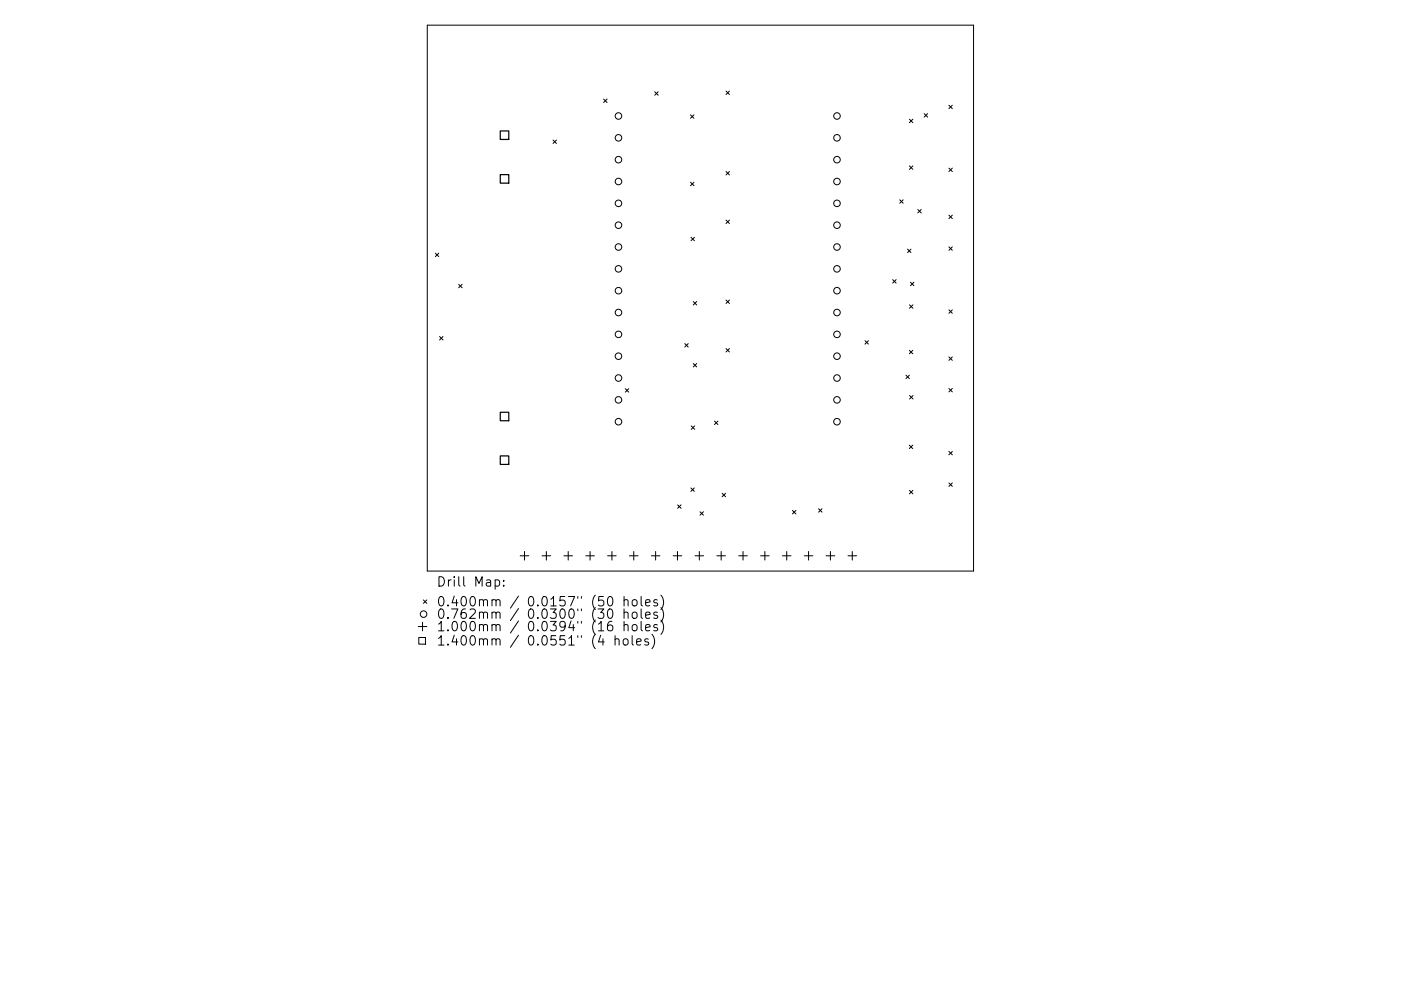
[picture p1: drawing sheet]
<svg xmlns="http://www.w3.org/2000/svg" width="297mm" height="210mm" viewBox="0 0 297 210" stroke-linecap="round" stroke-linejoin="round" font-family="sans-serif">
<defs><g id="words">
<g font-size="2.8">
<text x="92.5" y="124.5">Drill Map:</text>
<text x="92.5" y="128.7">0.400mm / 0.0157&quot; (50 holes)</text>
<text x="92.5" y="131.3">0.762mm / 0.0300&quot; (30 holes)</text>
<text x="92.5" y="133.9">1.000mm / 0.0394&quot; (16 holes)</text>
<text x="92.5" y="137">1.400mm / 0.0551&quot; (4 holes)</text>
</g>
</g></defs>
<g fill="none" stroke="#000" stroke-width=".21">
<path d="M90.6 5.3h115.8v115.9h-115.8zM138.8 19.5l.7 .7M139.5 19.5l-.7 .7M153.9 19.3l.8 .8M154.7 19.3l-.8 .8M117.3 29.7l.7 .7M118 29.7l-.7 .7M128 21l.7 .7M128.7 21l-.7 .7M146.4 24.4l.7 .7M146.4 38.7l.7 .7M147.1 24.4l-.7 .7"/>
<path d="M147.1 38.7l-.7 .7M153.9 36.4l.8 .7M154.7 36.4l-.8 .7M192.8 25.3l.7 .7M192.8 35.2l.7 .7M193.5 25.3l-.7 .7M193.5 35.2l-.7 .7M195.9 24.1l.8 .7M196.7 24.1l-.8 .7M201.2 22.3l.7 .8M201.2 35.7l.7 .7M201.9 35.7l-.7 .7"/>
<path d="M201.9 22.3l-.7 .8M92.3 53.7l.7 .7M93 53.7l-.7 .7M146.5 50.3l.7 .8M147.2 50.3l-.7 .8M153.9 46.7l.8 .7M154.7 46.7l-.8 .7M189.3 59.3l.7 .8M190 59.3l-.7 .8M190.8 42.4l.7 .7M191.5 42.4l-.7 .7M192.4 52.9l.7 .7"/>
<path d="M193 59.9l.8 .7M193.1 52.9l-.7 .7M193.8 59.9l-.8 .7M194.6 44.4l.7 .8M195.3 44.4l-.7 .8M201.2 45.7l.7 .7M201.2 52.4l.7 .7M201.9 45.7l-.7 .7M201.9 52.4l-.7 .7M93.2 71.4l.7 .7M93.9 71.4l-.7 .7M97.2 60.3l.8 .8"/>
<path d="M98 60.3l-.8 .8M145.2 72.9l.7 .7M145.9 72.9l-.7 .7M147 64l.7 .7M147 77.1l.7 .8M147.7 64l-.7 .7M147.7 77.1l-.7 .8M153.9 63.7l.8 .7M153.9 74l.8 .7M154.7 63.7l-.8 .7M154.7 74l-.8 .7M183.4 72.3l.7 .7"/>
<path d="M184.1 72.3l-.7 .7M192.1 79.6l.7 .7M192.8 74.3l.7 .8M192.8 79.6l-.7 .7M192.8 64.7l.8 .7M193.5 74.3l-.7 .8M193.6 64.7l-.8 .7M201.2 65.7l.7 .8M201.2 75.7l.7 .8M201.9 65.7l-.7 .8M201.9 75.7l-.7 .8M132.6 82.5l.7 .7"/>
<path d="M133.3 82.5l-.7 .7M146.6 90.4l.7 .7M147.3 90.4l-.7 .7M151.5 89.3l.7 .8M152.2 89.3l-.7 .8M192.8 94.4l.7 .8M192.8 83.9l.8 .8M193.5 94.4l-.7 .8M193.6 83.9l-.8 .8M201.2 82.4l.7 .7M201.2 95.8l.7 .7M201.9 82.4l-.7 .7"/>
<path d="M201.9 95.8l-.7 .7M110.3 117.9h1.8M111.2 117v1.8M114.9 117.9h1.9M115.8 117v1.8M119.6 117.9h1.8M120.5 117v1.8M124.2 117.9h1.8M125.1 117v1.8M128.8 117.9h1.8M129.7 117v1.8M133.5 117.9h1.8"/>
<path d="M134.4 117v1.8M138.1 117.9h1.8M139 117v1.8M142.7 117.9h1.8M143.6 117v1.8M143.7 107.1l.7 .7M144.4 107.1l-.7 .7M146.5 103.5l.7 .8M147.2 103.5l-.7 .8M147.4 117.9h1.8M148.3 117v1.8M148.4 108.6l.7 .7"/>
<path d="M149.1 108.6l-.7 .7M152 117.9h1.8M152.9 117v1.8M153.1 104.7l.7 .7M153.8 104.7l-.7 .7M156.6 117.9h1.8M157.5 117v1.8M161.3 117.9h1.8M162.2 117v1.8M165.9 117.9h1.8M166.8 117v1.8M168 108.3l.7 .7"/>
<path d="M168.7 108.3l-.7 .7M170.5 117.9h1.8M171.4 117v1.8M173.6 107.9l.7 .8M174.3 107.9l-.7 .8M175.2 117.9h1.8M176.1 117v1.8M179.8 117.9h1.8M180.7 117v1.8M192.8 104l.7 .8M193.5 104l-.7 .8M201.2 102.5l.7 .7"/>
<path d="M201.9 102.5l-.7 .7M88.7 132.9h1.8M88.8 135.2h1.4v1.5h-1.4zM89.6 132v1.8M89.8 127.3l.7 .7M90.5 127.3l-.7 .7M105 123.1l.6-.1 .3 .4v.6l-.2 .3h-.7M106.8 124.2v.2M106.8 123.1v.2M129 126.7l.5-.1a1.25 1.25 0 0 1 0 2l-.4-.1-.2-.3-.1-.9zM129 129.4l.5-.2a1.25 1.25 0 0 1 0 2l-.4-.1-.2-.3-.1-.8zM129.7 131.8a.79 .79 0 0 0-.9 .9v.8l.2 .2 .6 .1 .2-.2 .1-.6-.2-.3-.5-.1-.4 .4"/>
<path d="M130.4 135.7a.5 .5 0 0 1 .9 .1v1.1M130.4 134.9v2M132.2 135.7a.54 .54 0 0 1 .6-.2 .54 .54 0 0 1 .4 .4v.6a.54 .54 0 0 1-.6 .4 .54 .54 0 0 1-.5-.4zM132.3 127.4l.3-.2 .5 .1 .1 1.3M132.3 130.1a.5 .5 0 0 1 .9 0v1.1M132.3 132.7a.5 .5 0 0 1 .9 .1v1M132.3 126.6v2M132.3 129.2v2M132.3 131.8v2M134 134.9v1.7l.3 .3M134.1 130.1a.54 .54 0 0 1 .6-.2 .54 .54 0 0 1 .4 .3v.6a.54 .54 0 0 1-.5 .4 .54 .54 0 0 1-.6-.4zM134.1 132.7a.54 .54 0 0 1 .6-.2 .54 .54 0 0 1 .4 .4v.6a.54 .54 0 0 1-.5 .4 .54 .54 0 0 1-.6-.4z"/>
<path d="M134.2 127.3l.2-.1a.54 .54 0 0 1 .7 .4v.6a.54 .54 0 0 1-.5 .4 .54 .54 0 0 1-.6-.4v-.6zM135 136.2l.9-.2-.1-.4-.5-.1-.3 .3 .1 1h.7M135.9 126.6v1.7l.3 .3M135.9 129.2v1.7l.3 .3M135.9 131.8v1.8l.3 .2M136.9 127.9l.9-.2-.1-.4-.5-.1-.3 .3 .1 1h.7M136.9 130.5l.9-.2-.1-.3-.5-.1-.3 .2 .1 1h.7M136.9 133.2l.9-.2-.1-.4-.5-.1-.3 .3 .1 .9h.7M137.5 135.6l-.5-.1-.3 .3 .1 .3 .7 .2v.5h-.8M138.2 134.6a2.29 2.29 0 0 1 0 3M139.4 127.3l-.5-.1-.3 .3 .1 .3 .7 .2v.5h-.8M139.4 130l-.5-.1-.3 .2 .1 .3 .7 .2v.5h-.8"/>
<path d="M139.4 132.6l-.5-.1-.3 .3 .1 .3 .7 .2v.4h-.8M140.1 126.3a2.29 2.29 0 0 1 0 3M140.1 128.9a2.29 2.29 0 0 1 0 3.1M140.1 131.6a2.29 2.29 0 0 1 0 3"/>
<circle cx="131.1" cy="33.9" r=".69"/>
<circle cx="131.1" cy="24.6" r=".69"/>
<circle cx="131.1" cy="38.5" r=".69"/>
<circle cx="131.1" cy="29.2" r=".69"/>
<circle cx="177.5" cy="33.9" r=".69"/>
<circle cx="177.5" cy="24.6" r=".69"/>
<circle cx="177.5" cy="38.5" r=".69"/>
<circle cx="177.5" cy="29.2" r=".69"/>
<circle cx="131.1" cy="47.8" r=".69"/>
<circle cx="131.1" cy="52.4" r=".69"/>
<circle cx="131.1" cy="43.1" r=".69"/>
<circle cx="131.1" cy="57" r=".69"/>
<circle cx="177.5" cy="47.8" r=".69"/>
<circle cx="177.5" cy="52.4" r=".69"/>
<circle cx="177.5" cy="43.1" r=".69"/>
<circle cx="177.5" cy="57" r=".69"/>
<circle cx="131.1" cy="61.7" r=".69"/>
<circle cx="131.1" cy="75.6" r=".69"/>
<circle cx="131.1" cy="66.3" r=".69"/>
<circle cx="131.1" cy="70.9" r=".69"/>
<circle cx="177.5" cy="61.7" r=".69"/>
<circle cx="177.5" cy="75.6" r=".69"/>
<circle cx="177.5" cy="66.3" r=".69"/>
<circle cx="177.5" cy="70.9" r=".69"/>
<circle cx="131.1" cy="89.5" r=".69"/>
<circle cx="131.1" cy="80.2" r=".69"/>
<circle cx="131.1" cy="84.8" r=".69"/>
<circle cx="177.5" cy="89.5" r=".69"/>
<circle cx="177.5" cy="80.2" r=".69"/>
<circle cx="177.5" cy="84.8" r=".69"/>
<circle cx="89.8" cy="130.3" r=".69"/>
</g>
<path d="M106.1 27.8h1.8v1.8h-1.8zM106.1 37h1.8v1.9h-1.8zM106.1 87.5h1.8v1.8h-1.8zM106.1 96.7h1.8v1.8h-1.8z" fill="none" stroke="#000" stroke-width=".26"/>
<use href="#words"/>
</svg>
